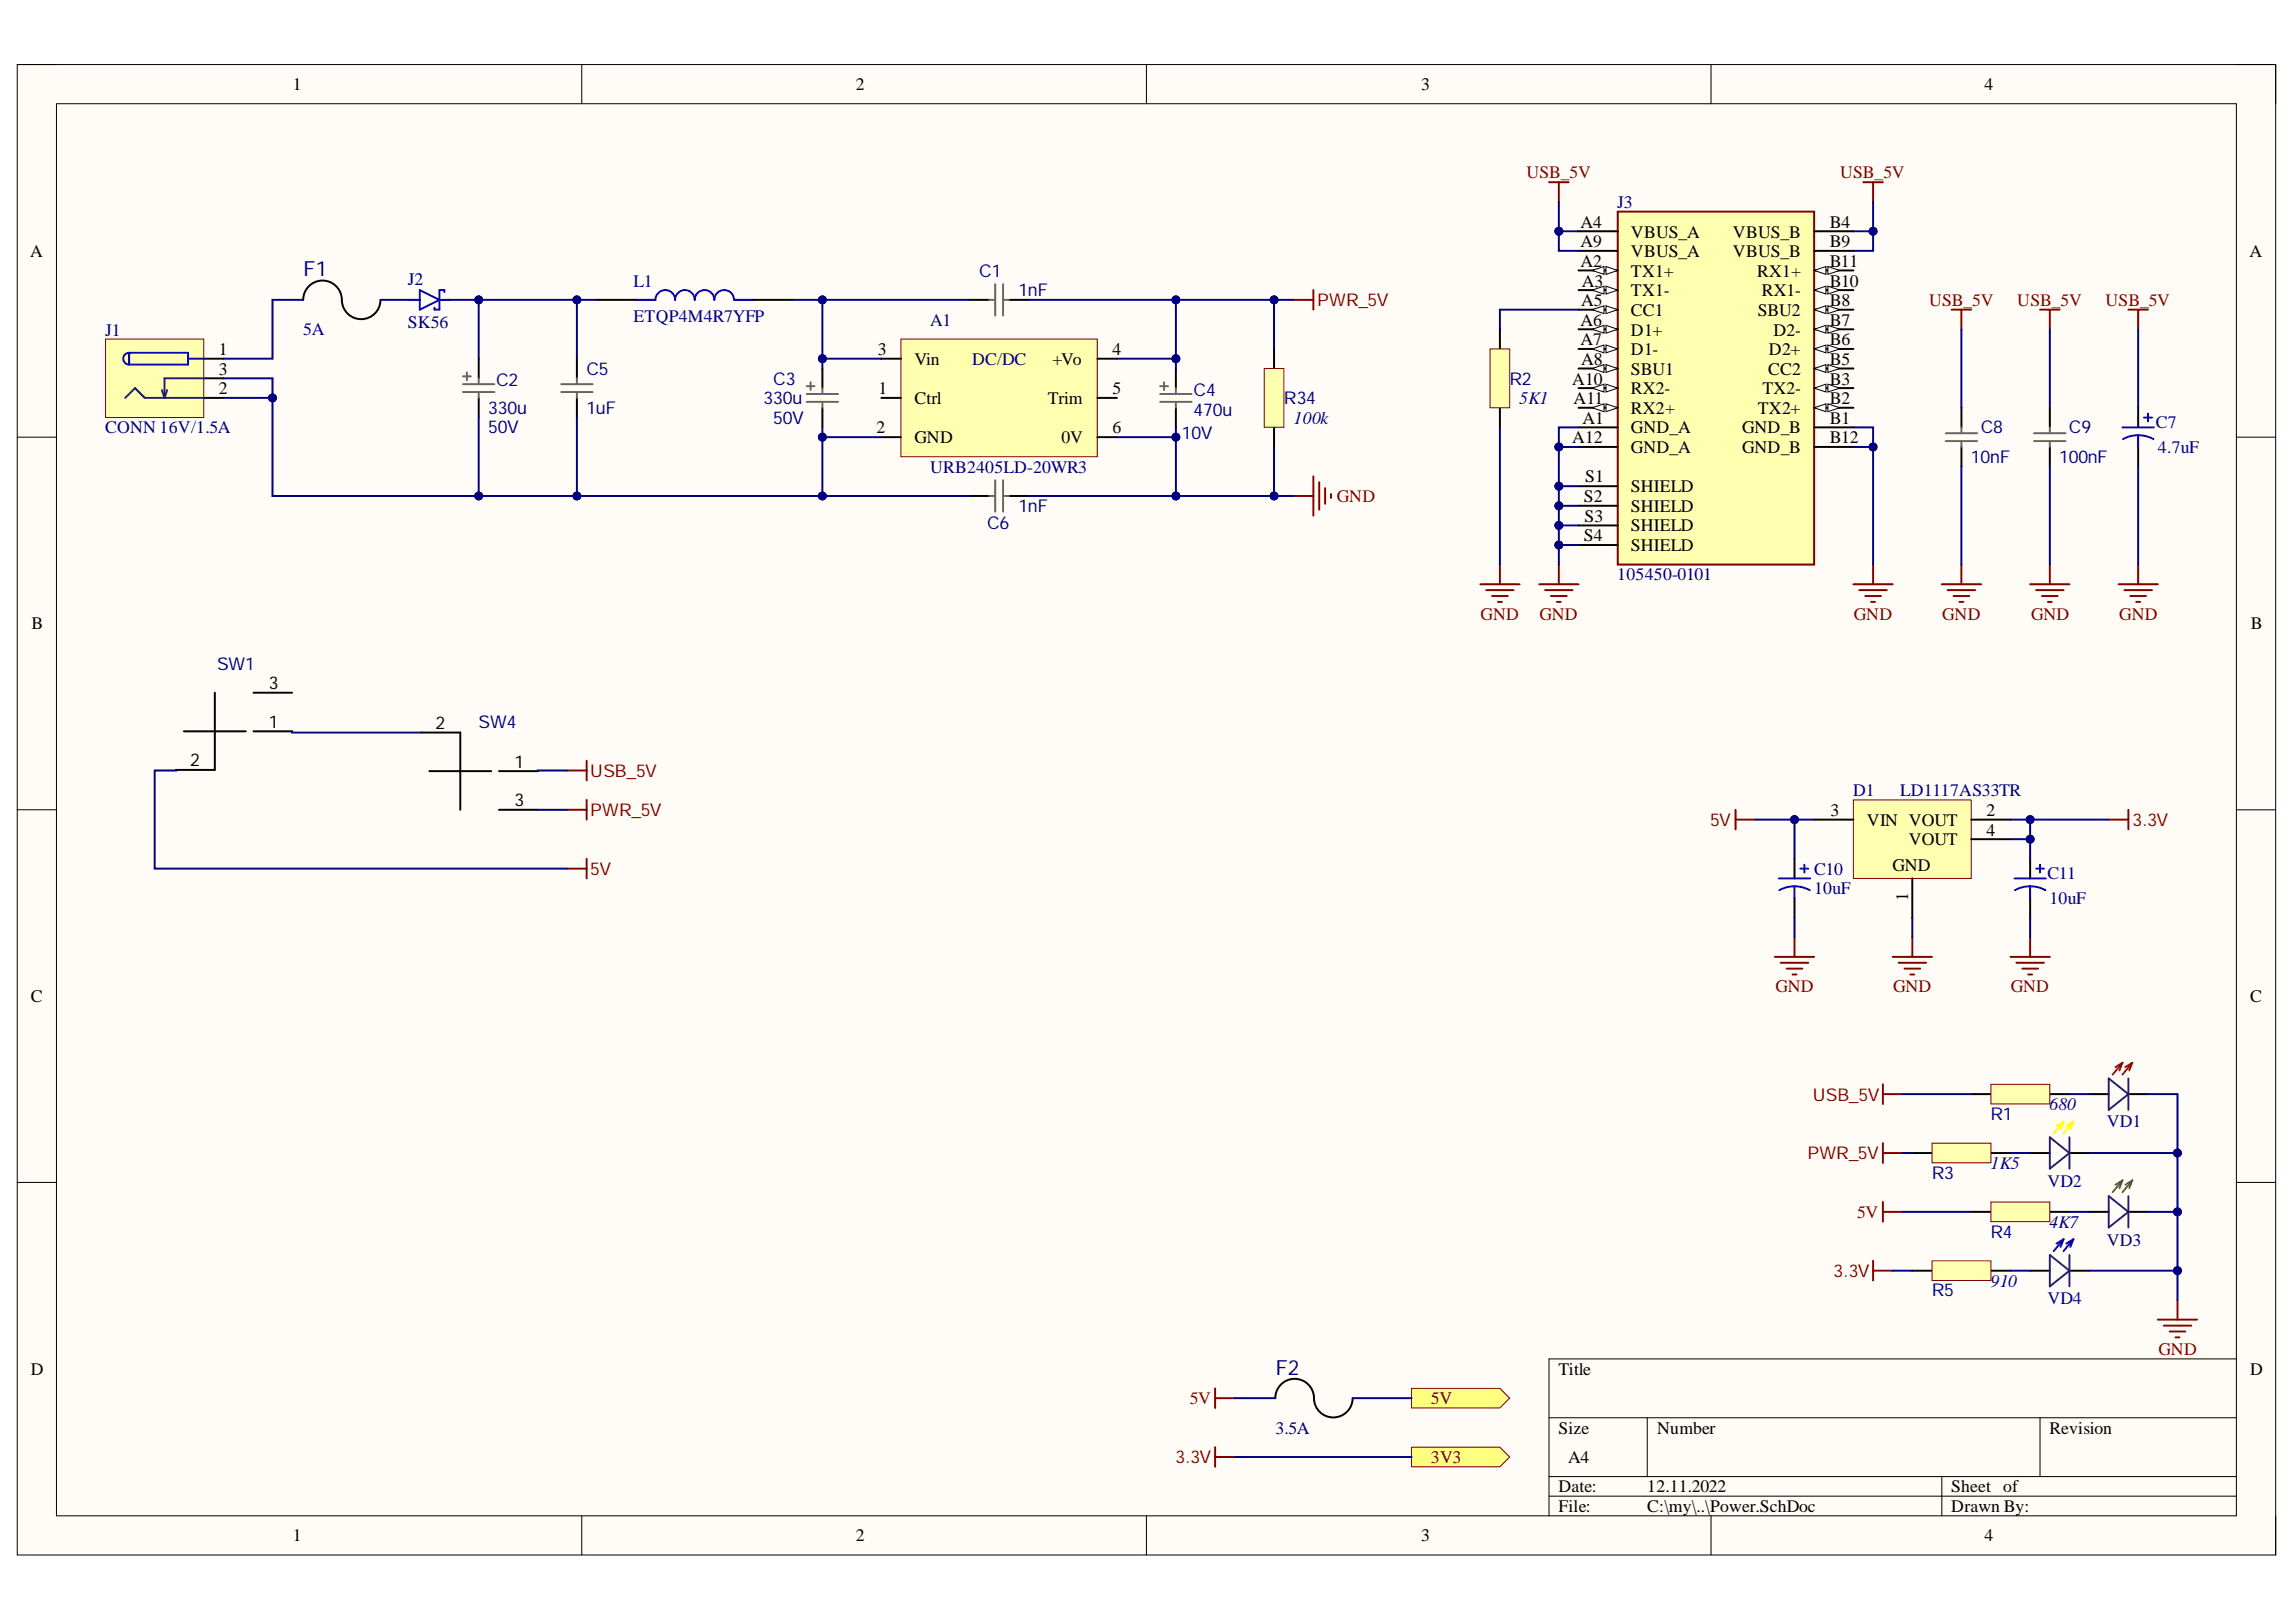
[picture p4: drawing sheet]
<svg xmlns="http://www.w3.org/2000/svg" width="297mm" height="210mm" viewBox="0 0 297 210" stroke-linecap="round" stroke-linejoin="round" font-family="sans-serif">
<defs><g id="words">
<g font-size="2.7" fill="#000080">
<text x="39.2" y="35.7">F1</text>
<text x="165" y="177.9">F2</text>
</g>
<g font-size="2.3">
<text x="37.9" y="11.7">1</text>
<text x="110.7" y="11.7">2</text>
<text x="183.9" y="11.7">3</text>
<text x="256.8" y="11.7">4</text>
<text x="204.5" y="29.5">A4</text>
<text x="236.7" y="29.5">B4</text>
<text x="3.9" y="33.3">A</text>
<text x="204.5" y="32">A9</text>
<text x="204.5" y="34.6">A2</text>
<text x="211" y="30.8">VBUS_A</text>
<text x="211" y="33.3">VBUS_A</text>
<text x="211" y="35.8">TX1+</text>
<text x="224.2" y="30.8">VBUS_B</text>
<text x="224.2" y="33.3">VBUS_B</text>
<text x="227.3" y="35.8">RX1+</text>
<text x="236.7" y="32">B9</text>
<text x="236.7" y="34.6">B11</text>
<text x="291" y="33.3">A</text>
<text x="204.6" y="39.6">A5</text>
<text x="204.7" y="37.1">A3</text>
<text x="211" y="38.4">TX1-</text>
<text x="211" y="40.9">CC1</text>
<text x="227.4" y="40.9">SBU2</text>
<text x="227.9" y="38.4">RX1-</text>
<text x="236.7" y="37.1">B10</text>
<text x="236.7" y="39.6">B8</text>
<text x="28.3" y="46">1</text>
<text x="113.6" y="46">3</text>
<text x="118.3" y="47.2">Vin</text>
<text x="136.2" y="47.2">+Vo</text>
<text x="143.9" y="46">4</text>
<text x="204.5" y="42.2">A6</text>
<text x="204.5" y="44.7">A7</text>
<text x="204.6" y="47.2">A8</text>
<text x="211" y="43.4">D1+</text>
<text x="211" y="46">D1-</text>
<text x="228.8" y="46">D2+</text>
<text x="229.4" y="43.4">D2-</text>
<text x="236.7" y="42.2">B7</text>
<text x="236.7" y="44.7">B6</text>
<text x="236.7" y="47.2">B5</text>
<text x="28.3" y="51">2</text>
<text x="28.3" y="48.5">3</text>
<text x="113.7" y="51">1</text>
<text x="118.3" y="52.3">Ctrl</text>
<text x="135.6" y="52.3">Trim</text>
<text x="143.9" y="51">5</text>
<text x="203.4" y="49.8">A10</text>
<text x="203.6" y="52.3">A11</text>
<text x="211" y="48.5">SBU1</text>
<text x="211" y="51">RX2-</text>
<text x="211" y="53.6">RX2+</text>
<text x="227.4" y="53.6">TX2+</text>
<text x="228" y="51">TX2-</text>
<text x="228.8" y="48.5">CC2</text>
<text x="236.7" y="49.8">B3</text>
<text x="236.7" y="52.3">B2</text>
<text x="113.4" y="56.1">2</text>
<text x="118.3" y="57.4">GND</text>
<text x="137.3" y="57.4">0V</text>
<text x="143.9" y="56.1">6</text>
<text x="203.4" y="57.4">A12</text>
<text x="204.7" y="54.8">A1</text>
<text x="211" y="56.1">GND_A</text>
<text x="211" y="58.6">GND_A</text>
<text x="225.4" y="56.1">GND_B</text>
<text x="225.4" y="58.6">GND_B</text>
<text x="236.7" y="54.8">B1</text>
<text x="236.7" y="57.4">B12</text>
<text x="204.9" y="65">S2</text>
<text x="205.1" y="62.4">S1</text>
<text x="211" y="63.7">SHIELD</text>
<text x="204.9" y="70">S4</text>
<text x="205" y="67.5">S3</text>
<text x="211" y="66.2">SHIELD</text>
<text x="211" y="68.8">SHIELD</text>
<text x="211" y="71.3">SHIELD</text>
<text x="4.1" y="81.4">B</text>
<text x="291.2" y="81.4">B</text>
<text x="34.8" y="89.2">3</text>
<text x="34.8" y="94.2">1</text>
<text x="56.3" y="94.4">2</text>
<text x="24.6" y="99.2">2</text>
<text x="66.6" y="99.4">1</text>
<text x="66.6" y="104.3">3</text>
<text x="236.8" y="105.6">3</text>
<text x="241.5" y="106.9">VIN VOUT</text>
<text x="257" y="105.6">2</text>
<text x="244.8" y="112.7">GND</text>
<text x="246.9" y="109.4">VOUT</text>
<text x="257" y="108.1">4</text>
<text x="246.9" y="116.6" transform="rotate(-90 246.9 116.6)">1</text>
<text x="4" y="129.7">C</text>
<text x="291.1" y="129.7">C</text>
<text x="4" y="177.9">D</text>
<text x="201.6" y="177.9">Title</text>
<text x="291.1" y="177.9">D</text>
<text x="201.6" y="185.5">Size</text>
<text x="214.4" y="185.5">Number</text>
<text x="265.1" y="185.5">Revision</text>
<text x="202.9" y="189.3">A4</text>
<text x="201.6" y="193.1">Date:</text>
<text x="201.6" y="195.7">File:</text>
<text x="213.1" y="193.1">12.11.2022</text>
<text x="213.1" y="195.7">C:\my\..\Power.SchDoc</text>
<text x="252.4" y="193.1">Sheet of</text>
<text x="252.4" y="195.7">Drawn By:</text>
<text x="37.9" y="199.5">1</text>
<text x="110.7" y="199.5">2</text>
<text x="183.9" y="199.5">3</text>
<text x="256.8" y="199.5">4</text>
</g>
<g font-size="2.3" fill="#800000">
<text x="197.5" y="23.1">USB_5V</text>
<text x="238.1" y="23.1">USB_5V</text>
<text x="170.4" y="39.6">PWR_5V</text>
<text x="249.6" y="39.6">USB_5V</text>
<text x="261" y="39.6">USB_5V</text>
<text x="272.4" y="39.6">USB_5V</text>
<text x="172.9" y="65">GND</text>
<text x="191.6" y="80.2">GND</text>
<text x="199.2" y="80.2">GND</text>
<text x="239.8" y="80.2">GND</text>
<text x="251.3" y="80.2">GND</text>
<text x="262.8" y="80.2">GND</text>
<text x="274.2" y="80.2">GND</text>
<text x="76.4" y="100.5">USB_5V</text>
<text x="76.4" y="105.6">PWR_5V</text>
<text x="221.2" y="106.9">5V</text>
<text x="275.9" y="106.9">3.3V</text>
<text x="76.4" y="113.2">5V</text>
<text x="229.7" y="128.4">GND</text>
<text x="244.9" y="128.4">GND</text>
<text x="260.1" y="128.4">GND</text>
<text x="234.5" y="142.4">USB_5V</text>
<text x="233.8" y="150">PWR_5V</text>
<text x="240.3" y="157.6">5V</text>
<text x="237.2" y="165.2">3.3V</text>
<text x="279.3" y="175.4">GND</text>
<text x="153.9" y="181.7">5V</text>
<text x="185.1" y="181.7">5V</text>
<text x="152.1" y="189.3">3.3V</text>
<text x="185.1" y="189.3">3V3</text>
</g>
<g font-size="2.3" fill="#000080">
<text x="209.2" y="26.9">J3</text>
<text x="126.7" y="35.8">C1</text>
<text x="52.8" y="36.8">J2</text>
<text x="81.9" y="37.1">L1</text>
<text x="81.9" y="41.7">ETQP4M4R7YFP</text>
<text x="131.8" y="38.4">1nF</text>
<text x="13.6" y="43.4">J1</text>
<text x="39.2" y="43.3">5A</text>
<text x="52.8" y="42.4">SK56</text>
<text x="120.3" y="42.2">A1</text>
<text x="125.8" y="47.2">DC/DC</text>
<text x="63.2" y="53.6">330u</text>
<text x="64.2" y="50">C2</text>
<text x="75.9" y="53.6">1uF</text>
<text x="75.9" y="48.5">C5</text>
<text x="98.8" y="52.3">330u</text>
<text x="100" y="49.8">C3</text>
<text x="154.4" y="53.8">470u</text>
<text x="154.4" y="51.3">C4</text>
<text x="166.1" y="52.3">R34</text>
<text x="195.3" y="49.8">R2</text>
<text x="196.5" y="52.3">5K1</text>
<text x="13.6" y="56.1">CONN 16V/1.5A</text>
<text x="63.2" y="56.1">50V</text>
<text x="100" y="54.8">50V</text>
<text x="152.9" y="56.9">10V</text>
<text x="167.4" y="54.8">100k</text>
<text x="255" y="59.9">10nF</text>
<text x="256.2" y="56.1">C8</text>
<text x="266.4" y="59.9">100nF</text>
<text x="267.7" y="56.1">C9</text>
<text x="278.9" y="55.3">C7</text>
<text x="279.2" y="58.6">4.7uF</text>
<text x="120.3" y="61.2">URB2405LD-20WR3</text>
<text x="127.7" y="68.5">C6</text>
<text x="131.8" y="66.2">1nF</text>
<text x="209.2" y="75.1">105450-0101</text>
<text x="28.1" y="86.8">SW1</text>
<text x="61.9" y="94.2">SW4</text>
<text x="239.8" y="103.1">D1</text>
<text x="245.8" y="103.1">LD1117AS33TR</text>
<text x="234.7" y="113.2">C10</text>
<text x="264.9" y="113.7">C11</text>
<text x="234.7" y="115.7">10uF</text>
<text x="265.1" y="117">10uF</text>
<text x="265.1" y="143.6">680</text>
<text x="257.5" y="145">R1</text>
<text x="272.6" y="145.9">VD1</text>
<text x="249.9" y="152.6">R3</text>
<text x="257.5" y="151.3">1K5</text>
<text x="264.9" y="153.6">VD2</text>
<text x="257.5" y="160.2">R4</text>
<text x="265.1" y="158.9">4K7</text>
<text x="272.6" y="161.2">VD3</text>
<text x="249.9" y="167.8">R5</text>
<text x="257.5" y="166.5">910</text>
<text x="264.9" y="168.8">VD4</text>
<text x="165" y="185.5">3.5A</text>
</g>
</g></defs>
<path d="M2.2 8.4h292.2v192.8h-292.2z" fill-rule="evenodd" fill="#fffcf8"/>
<path d="M2.2 8.4h292.2v192.8h-292.2z" fill="none" stroke="#000" stroke-width=".13"/>
<path d="M7.3 13.4h282v182.8h-282z" fill-rule="evenodd" fill="#fffcf8"/>
<g fill="none" stroke="#000" stroke-width=".13">
<path d="M2.2 8.3h5.1M7.3 13.4h282v182.8h-282zM75.3 8.3v5.1M148.3 8.3v5.1M221.4 8.4v5M289.3 8.4h5.1v5M2.2 56.6h5.1M289.3 56.6h5.1M2.2 104.8h5.1M289.3 104.8h5.1M2.2 153h5.1M289.3 153h5.1"/>
<path d="M289.3 175.9h-88.9v20.3M75.3 196.2v5M148.3 196.2v5M200.4 183.5h88.9M200.4 191.1h88.9M200.4 193.6h88.9M213.1 183.5v7.6M221.4 196.2v5M251.2 191.1v5.1M263.9 183.5v7.6M294.4 196.2v5"/>
</g>
<path d="M209.3 27.4h25.4v45.7h-25.4z" fill-rule="evenodd" fill="#ffffb0"/>
<path d="M209.3 27.4h25.4v45.7h-25.4z" fill="none" stroke="#800000" stroke-width=".25"/>
<path d="M204.2 29.9h5.1M204.2 32.5h5.1M204.2 35h5.1" fill="none" stroke="#000" stroke-width=".25"/>
<path d="M207.8 34.5l1.5 .5-1.5 .5z" fill="#f8fcff"/>
<path d="M207.8 34.5l1.5 .5-1.5 .5z" fill="none" stroke="#000" stroke-width=".13"/>
<path d="M206 35l1.5-.5v1z" fill="#f8fcff"/>
<path d="M206 35l1.5-.5v1z" fill="none" stroke="#000" stroke-width=".13"/>
<path d="M204.2 37.5h5.1" fill="none" stroke="#000" stroke-width=".25"/>
<path d="M207.8 37l1.5 .5-1.5 .5z" fill="#f8fcff"/>
<path d="M207.8 37l1.5 .5-1.5 .5z" fill="none" stroke="#000" stroke-width=".13"/>
<path d="M206 37.5l1.5-.5v1z" fill="#f8fcff"/>
<path d="M206 37.5l1.5-.5v1z" fill="none" stroke="#000" stroke-width=".13"/>
<path d="M204.2 40.1h5.1" fill="none" stroke="#000" stroke-width=".25"/>
<path d="M207.8 39.6l1.5 .5-1.5 .5z" fill="#f8fcff"/>
<path d="M207.8 39.6l1.5 .5-1.5 .5z" fill="none" stroke="#000" stroke-width=".13"/>
<path d="M206 40.1l1.5-.5v1z" fill="#f8fcff"/>
<path d="M206 40.1l1.5-.5v1z" fill="none" stroke="#000" stroke-width=".13"/>
<path d="M204.2 42.6h5.1" fill="none" stroke="#000" stroke-width=".25"/>
<path d="M207.8 42.1l1.5 .5-1.5 .5z" fill="#f8fcff"/>
<path d="M207.8 42.1l1.5 .5-1.5 .5z" fill="none" stroke="#000" stroke-width=".13"/>
<path d="M206 42.6l1.5-.5v1z" fill="#f8fcff"/>
<path d="M206 42.6l1.5-.5v1z" fill="none" stroke="#000" stroke-width=".13"/>
<path d="M204.2 45.2h5.1" fill="none" stroke="#000" stroke-width=".25"/>
<path d="M207.8 44.6l1.5 .6-1.5 .5z" fill="#f8fcff"/>
<path d="M207.8 44.6l1.5 .6-1.5 .5z" fill="none" stroke="#000" stroke-width=".13"/>
<path d="M206 45.2l1.5-.6v1.1z" fill="#f8fcff"/>
<path d="M206 45.2l1.5-.6v1.1z" fill="none" stroke="#000" stroke-width=".13"/>
<path d="M204.2 47.7h5.1" fill="none" stroke="#000" stroke-width=".25"/>
<path d="M207.8 47.2l1.5 .5-1.5 .5z" fill="#f8fcff"/>
<path d="M207.8 47.2l1.5 .5-1.5 .5z" fill="none" stroke="#000" stroke-width=".13"/>
<path d="M206 47.7l1.5-.5v1z" fill="#f8fcff"/>
<path d="M206 47.7l1.5-.5v1z" fill="none" stroke="#000" stroke-width=".13"/>
<path d="M204.2 50.2h5.1" fill="none" stroke="#000" stroke-width=".25"/>
<path d="M207.8 49.7l1.5 .5-1.5 .5z" fill="#f8fcff"/>
<path d="M207.8 49.7l1.5 .5-1.5 .5z" fill="none" stroke="#000" stroke-width=".13"/>
<path d="M206 50.2l1.5-.5v1z" fill="#f8fcff"/>
<path d="M206 50.2l1.5-.5v1z" fill="none" stroke="#000" stroke-width=".13"/>
<path d="M204.2 52.8h5.1" fill="none" stroke="#000" stroke-width=".25"/>
<path d="M207.8 52.3l1.5 .5-1.5 .5z" fill="#f8fcff"/>
<path d="M207.8 52.3l1.5 .5-1.5 .5z" fill="none" stroke="#000" stroke-width=".13"/>
<path d="M206 52.8l1.5-.5v1z" fill="#f8fcff"/>
<path d="M206 52.8l1.5-.5v1z" fill="none" stroke="#000" stroke-width=".13"/>
<path d="M234.7 29.9h5.1M234.7 32.5h5.1M234.7 35h5.1M204.2 55.3h5.1M204.2 57.8h5.1M204.2 62.9h5.1M204.2 65.5h5.1M204.2 68h5.1M204.2 70.5h5.1" fill="none" stroke="#000" stroke-width=".25"/>
<path d="M234.7 35l1.5-.5v1z" fill="#f8fcff"/>
<path d="M234.7 35l1.5-.5v1z" fill="none" stroke="#000" stroke-width=".13"/>
<path d="M236.5 34.5l1.5 .5-1.5 .5z" fill="#f8fcff"/>
<path d="M236.5 34.5l1.5 .5-1.5 .5z" fill="none" stroke="#000" stroke-width=".13"/>
<path d="M234.7 37.5h5.1" fill="none" stroke="#000" stroke-width=".25"/>
<path d="M234.7 37.5l1.5-.5v1z" fill="#f8fcff"/>
<path d="M234.7 37.5l1.5-.5v1z" fill="none" stroke="#000" stroke-width=".13"/>
<path d="M236.5 37l1.5 .5-1.5 .5z" fill="#f8fcff"/>
<path d="M236.5 37l1.5 .5-1.5 .5z" fill="none" stroke="#000" stroke-width=".13"/>
<path d="M234.7 40.1h5.1" fill="none" stroke="#000" stroke-width=".25"/>
<path d="M234.7 40.1l1.5-.5v1z" fill="#f8fcff"/>
<path d="M234.7 40.1l1.5-.5v1z" fill="none" stroke="#000" stroke-width=".13"/>
<path d="M236.5 39.6l1.5 .5-1.5 .5z" fill="#f8fcff"/>
<path d="M236.5 39.6l1.5 .5-1.5 .5z" fill="none" stroke="#000" stroke-width=".13"/>
<path d="M234.7 42.6h5.1" fill="none" stroke="#000" stroke-width=".25"/>
<path d="M234.7 42.6l1.5-.5v1z" fill="#f8fcff"/>
<path d="M234.7 42.6l1.5-.5v1z" fill="none" stroke="#000" stroke-width=".13"/>
<path d="M236.5 42.1l1.5 .5-1.5 .5z" fill="#f8fcff"/>
<path d="M236.5 42.1l1.5 .5-1.5 .5z" fill="none" stroke="#000" stroke-width=".13"/>
<path d="M234.7 45.2h5.1" fill="none" stroke="#000" stroke-width=".25"/>
<path d="M234.7 45.2l1.5-.6v1.1z" fill="#f8fcff"/>
<path d="M234.7 45.2l1.5-.6v1.1z" fill="none" stroke="#000" stroke-width=".13"/>
<path d="M236.5 44.6l1.5 .6-1.5 .5z" fill="#f8fcff"/>
<path d="M236.5 44.6l1.5 .6-1.5 .5z" fill="none" stroke="#000" stroke-width=".13"/>
<path d="M234.7 47.7h5.1" fill="none" stroke="#000" stroke-width=".25"/>
<path d="M234.7 47.7l1.5-.5v1z" fill="#f8fcff"/>
<path d="M234.7 47.7l1.5-.5v1z" fill="none" stroke="#000" stroke-width=".13"/>
<path d="M236.5 47.2l1.5 .5-1.5 .5z" fill="#f8fcff"/>
<path d="M236.5 47.2l1.5 .5-1.5 .5z" fill="none" stroke="#000" stroke-width=".13"/>
<path d="M234.7 50.2h5.1" fill="none" stroke="#000" stroke-width=".25"/>
<path d="M234.7 50.2l1.5-.5v1z" fill="#f8fcff"/>
<path d="M234.7 50.2l1.5-.5v1z" fill="none" stroke="#000" stroke-width=".13"/>
<path d="M236.5 49.7l1.5 .5-1.5 .5z" fill="#f8fcff"/>
<path d="M236.5 49.7l1.5 .5-1.5 .5z" fill="none" stroke="#000" stroke-width=".13"/>
<path d="M234.7 52.8h5.1" fill="none" stroke="#000" stroke-width=".25"/>
<path d="M234.7 52.8l1.5-.5v1z" fill="#f8fcff"/>
<path d="M234.7 52.8l1.5-.5v1z" fill="none" stroke="#000" stroke-width=".13"/>
<path d="M236.5 52.3l1.5 .5-1.5 .5z" fill="#f8fcff"/>
<path d="M236.5 52.3l1.5 .5-1.5 .5z" fill="none" stroke="#000" stroke-width=".13"/>
<path d="M234.7 55.3h5.1M234.7 57.8h5.1M276.6 52.8v2.5M276.6 57.8v2.6" fill="none" stroke="#000" stroke-width=".25"/>
<g fill="none" stroke="#800000" stroke-width=".25">
<path d="M200.4 23.6h2.5M201.7 23.6v2.5M241.1 23.6h2.5M242.3 23.6v2.5M252.5 40.1h2.5M253.8 40.1v2.5M275.4 40.1h2.5M276.6 40.1v2.5M191.5 75.6h5.1M192.3 76.4h3.5M193 77.1h2.1M193.8 77.9h.5"/>
<path d="M194 73.1v2.5M199.1 75.6h5.1M199.9 76.4h3.5M200.7 77.1h2M201.4 77.9h.5M201.7 73.1v2.5M239.8 75.6h5.1M240.5 76.4h3.6M241.3 77.1h2M242.1 77.9h.5M242.3 73.1v2.5M251.2 75.6h5.1"/>
<path d="M252 76.4h3.5M252.7 77.1h2.1M253.5 77.9h.5M253.8 73.1v2.5M274.1 75.6h5.1M274.8 76.4h3.6M275.6 77.1h2M276.4 77.9h.5M276.6 73.1v2.5"/>
</g>
<path d="M274.6 55.3h4.1M276.6 56.3l.8 .1 1.2 .4M276.6 56.3l-.8 .1-1.1 .4M276.6 56.3v1.5M277.4 54h1M277.9 53.5v1" fill="none" stroke="#00f" stroke-width=".25"/>
<path d="M182.6 179.7h11.4l1.3 1.2-1.3 1.3h-11.4z" fill-rule="evenodd" fill="#ffff80"/>
<path d="M182.6 179.7h11.4l1.3 1.2-1.3 1.3h-11.4z" fill="none" stroke="#800000" stroke-width=".13"/>
<path d="M224.5 106.1h2.6M224.5 104.8v2.5M272.8 106.1h2.6M275.4 104.8v2.5M157.2 179.7v2.5M157.2 180.9h2.6" fill="none" stroke="#800000" stroke-width=".25"/>
<path d="M239.8 103.5h15.2v10.2h-15.2z" fill-rule="evenodd" fill="#ffffb0"/>
<path d="M239.8 103.5h15.2v10.2h-15.2z" fill="none" stroke="#800000" stroke-width=".13"/>
<path d="M234.7 106.1h5.1M247.4 113.7v5M255 106.1h5.1M255 108.6h5.1" fill="none" stroke="#000" stroke-width=".25"/>
<path d="M157.2 187.3v2.5M157.2 188.6h2.6" fill="none" stroke="#800000" stroke-width=".25"/>
<path d="M182.6 187.3h11.4l1.3 1.3-1.3 1.2h-11.4z" fill-rule="evenodd" fill="#ffff80"/>
<path d="M182.6 187.3h11.4l1.3 1.3-1.3 1.2h-11.4z" fill="none" stroke="#800000" stroke-width=".13"/>
<path d="M73.4 99.7h2.5M75.9 98.4v2.6M73.4 104.8h2.5M75.9 103.5v2.6" fill="none" stroke="#800000" stroke-width=".25"/>
<path d="M82.3 38.8h2.5a1.27 1.27 0 0 1 1.3-1.3 1.27 1.27 0 0 1 1.2 1.3 1.27 1.27 0 0 1 1.3-1.3 1.27 1.27 0 0 1 1.3 1.3 1.27 1.27 0 0 1 1.2-1.3 1.27 1.27 0 0 1 1.3 1.3 1.27 1.27 0 0 1 1.3-1.3 1.27 1.27 0 0 1 1.3 1.3h2.5" fill="none" stroke="#00f" stroke-width=".25"/>
<path d="M77.2 38.8h5.1M97.5 38.8h5.1" fill="none" stroke="#000" stroke-width=".25"/>
<path d="M13.7 43.9h12.7v10.1h-12.7z" fill-rule="evenodd" fill="#ffffb0"/>
<path d="M13.7 43.9h12.7v10.1h-12.7z" fill="none" stroke="#800000" stroke-width=".13"/>
<path d="M26.4 46.4h2.5M26.4 51.5h2.5M26.4 49h2.5" fill="none" stroke="#000" stroke-width=".25"/>
<path d="M16.2 51.5l1.3-1.3 1.2 1.3h7.7M20.9 50.5l.4 1M21.6 50.5l-.3 1M26.4 49h-5.1v2.5" fill="none" stroke="#351c75" stroke-width=".25"/>
<path d="M16.7 45.7a.76 .76 0 0 0-.8 .7 .76 .76 0 0 0 .8 .8M16.7 45.7h7.6v1.5h-7.6M16.7 45.7v1.5M24.3 46.4h2.1" fill="none" stroke="#00f" stroke-width=".25"/>
<g fill="none" stroke="#800000" stroke-width=".25">
<path d="M167.4 38.8h2.5M169.9 37.5v2.6M167.4 64.2h2.5M169.9 61.6v5.1M170.7 62.4v3.6M171.4 63.2v2M172.2 63.9v.5M243.6 140.3v2.6M243.6 147.9v2.6M243.6 155.6v2.5M243.6 156.8h2.5M243.6 149.2h2.5"/>
<path d="M243.6 141.6h2.5M242.3 163.2v2.5M242.3 164.4h2.6"/>
</g>
<path d="M116.6 43.9h25.4v15.2h-25.4z" fill-rule="evenodd" fill="#ffffb0"/>
<path d="M116.6 43.9h25.4v15.2h-25.4z" fill="none" stroke="#800000" stroke-width=".13"/>
<g fill="none" stroke="#000" stroke-width=".25">
<path d="M44.2 38.8a2.5 2.5 0 0 0-2.5-2.5 2.5 2.5 0 0 0-2.5 2.5M49.2 38.8a2.5 2.5 0 0 1-2.5 2.5 2.5 2.5 0 0 1-2.5-2.5M114 46.4h2.6M114 51.5h2.6M114 56.6h2.6M142 46.4h2.5M142 51.5h2.5M142 56.6h2.5M23.8 94.6h8M27.8 89.6v10h-5M32.8 94.6h5M32.8 89.6h5"/>
<path d="M255 141.6h2.6M265.2 141.6h2.5M170 180.9a2.51 2.51 0 0 0-2.5-2.5 2.51 2.51 0 0 0-2.5 2.5M175 180.9a2.5 2.5 0 0 1-2.5 2.5 2.5 2.5 0 0 1-2.5-2.4"/>
</g>
<path d="M53 38.8h1.3M54.3 37.5l2.5 1.3-2.5 1.3zM56.8 38.8h1.3M57.5 37.8v-.3h-.7v2.6h-.6v-.3" fill="none" stroke="#00f" stroke-width=".25"/>
<path d="M257.6 140.3h7.6v2.6h-7.6z" fill-rule="evenodd" fill="#ffffb0"/>
<path d="M257.6 140.3h7.6v2.6h-7.6z" fill="none" stroke="#800000" stroke-width=".13"/>
<path d="M247.4 149.2h2.5M257.6 149.2h2.5" fill="none" stroke="#000" stroke-width=".25"/>
<path d="M249.9 147.9h7.7v2.6h-7.7z" fill-rule="evenodd" fill="#ffffb0"/>
<path d="M249.9 147.9h7.7v2.6h-7.7z" fill="none" stroke="#800000" stroke-width=".13"/>
<path d="M255 156.8h2.6M265.2 156.8h2.5" fill="none" stroke="#000" stroke-width=".25"/>
<path d="M257.6 155.6h7.6v2.5h-7.6z" fill-rule="evenodd" fill="#ffffb0"/>
<path d="M257.6 155.6h7.6v2.5h-7.6z" fill="none" stroke="#800000" stroke-width=".13"/>
<path d="M247.4 164.4h2.5M257.6 164.4h2.5" fill="none" stroke="#000" stroke-width=".25"/>
<path d="M249.9 163.2h7.7v2.5h-7.7z" fill-rule="evenodd" fill="#ffffb0"/>
<path d="M249.9 163.2h7.7v2.5h-7.7z" fill="none" stroke="#800000" stroke-width=".13"/>
<path d="M194 42.6v2.6M194 52.8v2.5" fill="none" stroke="#000" stroke-width=".25"/>
<path d="M192.8 45.2h2.5v7.6h-2.5z" fill-rule="evenodd" fill="#ffffb0"/>
<path d="M192.8 45.2h2.5v7.6h-2.5z" fill="none" stroke="#800000" stroke-width=".13"/>
<g fill="none" stroke="#666" stroke-width=".25">
<path d="M128 38.8h.8M128.8 36.8v4M129.8 36.8v4M129.8 38.8h.7M59.9 50.7h4.1M59.9 49.7h4.1M59.9 48.7h1M60.4 48.2v1M61.9 49v.7M61.9 50.7v.8M72.6 50.7h4.1M72.6 49.7h4.1"/>
<path d="M74.6 49v.7M74.6 50.7v.8M104.4 52h4M104.4 51h4M104.4 50h1M104.9 49.5v1M106.4 50.2v.8M106.4 52v.8M150.1 52h4.1M150.1 51h4.1M150.1 50h1M150.6 49.5v1"/>
<path d="M152.1 50.2v.8M152.1 52v.8M251.7 57.1h4.1M251.7 56.1h4.1M253.8 55.3v.8M253.8 57.1v.7M263.2 57.1h4M263.2 56.1h4M265.2 55.3v.8M265.2 57.1v.7M128 64.2h.8M128.8 62.2v4"/>
<path d="M129.8 62.2v4M129.8 64.2h.7"/>
</g>
<g fill="none" stroke="#000" stroke-width=".25">
<path d="M125.4 38.8h2.6M130.5 38.8h2.6M61.9 46.4v2.6M61.9 51.5v2.5M74.6 46.4v2.6M74.6 51.5v2.5M106.4 47.7v2.5M106.4 52.8v2.5M152.1 47.7v2.5M152.1 52.8v2.5M164.8 45.2v2.5M164.8 55.3v2.5"/>
<path d="M253.8 52.8v2.5M253.8 57.8v2.6M265.2 52.8v2.5M265.2 57.8v2.6M125.4 64.2h2.6M130.5 64.2h2.6M232.2 111.1v2.6M232.2 116.2v2.5M262.6 111.1v2.6M262.6 116.2v2.5M262.6 149.2h2.6M267.7 149.2h2.6"/>
<path d="M270.3 141.6h2.5M270.3 156.8h2.5M275.4 141.6h2.5M275.4 156.8h2.5M262.6 164.4h2.6M267.7 164.4h2.6"/>
</g>
<g fill="none" stroke="#800000" stroke-width=".25">
<path d="M263.9 40.1h2.6M265.2 40.1v2.5M262.6 75.6h5.1M263.4 76.4h3.6M264.2 77.1h2M264.9 77.9h.5M265.2 73.1v2.5M229.6 123.8h5.1M230.4 124.6h3.5M231.1 125.3h2.1M231.9 126.1h.5M232.2 121.3v2.5"/>
<path d="M244.9 123.8h5M245.6 124.6h3.6M246.4 125.3h2M247.1 126.1h.6M247.4 121.3v2.5M260.1 123.8h5.1M260.9 124.6h3.5M261.6 125.3h2.1M262.4 126.1h.5M262.6 121.3v2.5M279.2 170.8h5M279.9 171.5h3.6"/>
<path d="M280.7 172.3h2M281.4 173.1h.6M281.7 168.2v2.6"/>
</g>
<path d="M272.8 139.6l2.6 2-2.6 2zM275.4 139.6v4M265.2 147.2l2.5 2-2.5 2zM267.7 147.2v4M272.8 154.8l2.6 2-2.6 2.1zM275.4 154.8v4.1M265.2 162.4l2.5 2-2.5 2.1zM267.7 162.4v4.1" fill="none" stroke="#351c75" stroke-width=".25"/>
<path d="M274.6 137.5l-1.3 1.6M274.6 137.5l-.9 .6M274.6 137.5l-.4 1M275.9 137.5l-1.3 1.6M275.9 137.5l-1 .6M275.9 137.5l-.4 1" fill="none" stroke="#f00" stroke-width=".25"/>
<path d="M267 145.1l-1.3 1.6M267 145.1l-.9 .6M267 145.1l-.4 1M268.2 145.1l-1.2 1.6M268.2 145.1l-.9 .6M268.2 145.1l-.4 1" fill="none" stroke="#ff0" stroke-width=".25"/>
<path d="M274.6 152.8l-1.3 1.5M274.6 152.8l-.9 .5M274.6 152.8l-.4 1M275.9 152.8l-1.3 1.5M275.9 152.8l-1 .5M275.9 152.8l-.4 1" fill="none" stroke="#0f0" stroke-width=".25"/>
<g fill="none" stroke="#00f" stroke-width=".25">
<path d="M230.1 113.7h4.1M232.2 114.7l1.2 .2 .7 .3M232.2 114.7l-1.3 .2-.7 .3M232.2 114.7v1.5M232.9 112.4h1M233.4 111.9v1M260.6 113.7h4.1M262.6 114.7l1.3 .2 .7 .3M262.6 114.7l-1.2 .2-.7 .3M262.6 114.7v1.5M263.4 112.4h1M263.9 111.9v1"/>
<path d="M267 160.4l-1.3 1.5M267 160.4l-.9 .5M267 160.4l-.4 1M268.2 160.4l-1.2 1.5M268.2 160.4l-.9 .5M268.2 160.4l-.4 1"/>
</g>
<path d="M163.6 47.7h2.5v7.6h-2.5z" fill-rule="evenodd" fill="#ffffb0"/>
<path d="M163.6 47.7h2.5v7.6h-2.5z" fill="none" stroke="#800000" stroke-width=".13"/>
<path d="M54.5 94.8h5v10M55.5 99.8h8M64.6 99.8h5M64.6 104.8h5" fill="none" stroke="#000" stroke-width=".25"/>
<path d="M73.4 112.4h2.5M75.9 111.1v2.6" fill="none" stroke="#800000" stroke-width=".25"/>
<path d="M201.7 57.8h2.5" fill="none" stroke="#000080" stroke-width=".25"/>
<circle cx="201.7" cy="57.8" r=".51" fill="#000080"/>
<circle cx="201.7" cy="57.8" r=".51" fill="none" stroke="#000080" stroke-width=".13"/>
<path d="M201.7 62.9h2.5" fill="none" stroke="#000080" stroke-width=".25"/>
<circle cx="201.7" cy="62.9" r=".51" fill="#000080"/>
<circle cx="201.7" cy="62.9" r=".51" fill="none" stroke="#000080" stroke-width=".13"/>
<path d="M201.7 65.5h2.5" fill="none" stroke="#000080" stroke-width=".25"/>
<circle cx="201.7" cy="65.5" r=".51" fill="#000080"/>
<circle cx="201.7" cy="65.5" r=".51" fill="none" stroke="#000080" stroke-width=".13"/>
<path d="M201.7 68h2.5" fill="none" stroke="#000080" stroke-width=".25"/>
<circle cx="201.7" cy="68" r=".51" fill="#000080"/>
<circle cx="201.7" cy="68" r=".51" fill="none" stroke="#000080" stroke-width=".13"/>
<path d="M201.7 70.5h2.5" fill="none" stroke="#000080" stroke-width=".25"/>
<circle cx="201.7" cy="70.5" r=".51" fill="#000080"/>
<circle cx="201.7" cy="70.5" r=".51" fill="none" stroke="#000080" stroke-width=".13"/>
<path d="M239.8 57.8h2.5" fill="none" stroke="#000080" stroke-width=".25"/>
<circle cx="242.3" cy="57.8" r=".51" fill="#000080"/>
<circle cx="242.3" cy="57.8" r=".51" fill="none" stroke="#000080" stroke-width=".13"/>
<path d="M204.2 29.9h-2.5v2.6h2.5M194 55.3v17.8M204.2 40.1h-10.2v2.5" fill="none" stroke="#000080" stroke-width=".25"/>
<circle cx="201.7" cy="29.9" r=".51" fill="#000080"/>
<circle cx="201.7" cy="29.9" r=".51" fill="none" stroke="#000080" stroke-width=".13"/>
<path d="M201.7 26.1v3.8" fill="none" stroke="#000080" stroke-width=".25"/>
<circle cx="201.7" cy="29.9" r=".51" fill="#000080"/>
<circle cx="201.7" cy="29.9" r=".51" fill="none" stroke="#000080" stroke-width=".13"/>
<path d="M239.8 29.9h2.5" fill="none" stroke="#000080" stroke-width=".25"/>
<circle cx="242.3" cy="29.9" r=".51" fill="#000080"/>
<circle cx="242.3" cy="29.9" r=".51" fill="none" stroke="#000080" stroke-width=".13"/>
<path d="M204.2 55.3h-2.5v17.8M253.8 42.6v10.2M253.8 60.4v12.7" fill="none" stroke="#000080" stroke-width=".25"/>
<circle cx="201.7" cy="70.5" r=".51" fill="#000080"/>
<circle cx="201.7" cy="70.5" r=".51" fill="none" stroke="#000080" stroke-width=".13"/>
<circle cx="201.7" cy="68" r=".51" fill="#000080"/>
<circle cx="201.7" cy="68" r=".51" fill="none" stroke="#000080" stroke-width=".13"/>
<circle cx="201.7" cy="65.5" r=".51" fill="#000080"/>
<circle cx="201.7" cy="65.5" r=".51" fill="none" stroke="#000080" stroke-width=".13"/>
<circle cx="201.7" cy="62.9" r=".51" fill="#000080"/>
<circle cx="201.7" cy="62.9" r=".51" fill="none" stroke="#000080" stroke-width=".13"/>
<circle cx="201.7" cy="57.8" r=".51" fill="#000080"/>
<circle cx="201.7" cy="57.8" r=".51" fill="none" stroke="#000080" stroke-width=".13"/>
<path d="M239.8 55.3h2.5v17.8" fill="none" stroke="#000080" stroke-width=".25"/>
<circle cx="242.3" cy="57.8" r=".51" fill="#000080"/>
<circle cx="242.3" cy="57.8" r=".51" fill="none" stroke="#000080" stroke-width=".13"/>
<path d="M242.3 26.1v6.4h-2.5" fill="none" stroke="#000080" stroke-width=".25"/>
<circle cx="242.3" cy="29.9" r=".51" fill="#000080"/>
<circle cx="242.3" cy="29.9" r=".51" fill="none" stroke="#000080" stroke-width=".13"/>
<path d="M74.6 54v10.2M159.8 188.6h22.8M159.8 180.9h5.2M175 180.9h7.6" fill="none" stroke="#000080" stroke-width=".25"/>
<circle cx="74.6" cy="64.2" r=".51" fill="#000080"/>
<circle cx="74.6" cy="64.2" r=".51" fill="none" stroke="#000080" stroke-width=".13"/>
<path d="M49.2 38.8h3.8M276.6 60.4v12.7M262.6 118.7v2.6M246.1 141.6h8.9M246.1 149.2h1.3M246.1 156.8h8.9M267.7 141.6h2.6M277.9 141.6h3.8v26.6M244.9 164.4h2.5" fill="none" stroke="#000080" stroke-width=".25"/>
<circle cx="281.7" cy="164.4" r=".51" fill="#000080"/>
<circle cx="281.7" cy="164.4" r=".51" fill="none" stroke="#000080" stroke-width=".13"/>
<circle cx="281.7" cy="156.8" r=".51" fill="#000080"/>
<circle cx="281.7" cy="156.8" r=".51" fill="none" stroke="#000080" stroke-width=".13"/>
<circle cx="281.7" cy="149.2" r=".51" fill="#000080"/>
<circle cx="281.7" cy="149.2" r=".51" fill="none" stroke="#000080" stroke-width=".13"/>
<path d="M260.1 149.2h2.5M270.3 149.2h11.4" fill="none" stroke="#000080" stroke-width=".25"/>
<circle cx="281.7" cy="149.2" r=".51" fill="#000080"/>
<circle cx="281.7" cy="149.2" r=".51" fill="none" stroke="#000080" stroke-width=".13"/>
<path d="M277.9 156.8h3.8" fill="none" stroke="#000080" stroke-width=".25"/>
<circle cx="281.7" cy="156.8" r=".51" fill="#000080"/>
<circle cx="281.7" cy="156.8" r=".51" fill="none" stroke="#000080" stroke-width=".13"/>
<path d="M267.7 156.8h2.6M260.1 164.4h2.5M270.3 164.4h11.4" fill="none" stroke="#000080" stroke-width=".25"/>
<circle cx="281.7" cy="164.4" r=".51" fill="#000080"/>
<circle cx="281.7" cy="164.4" r=".51" fill="none" stroke="#000080" stroke-width=".13"/>
<path d="M28.9 51.5h6.4" fill="none" stroke="#000080" stroke-width=".25"/>
<circle cx="35.3" cy="51.5" r=".51" fill="#000080"/>
<circle cx="35.3" cy="51.5" r=".51" fill="none" stroke="#000080" stroke-width=".13"/>
<path d="M265.2 42.6v10.2M276.6 42.6v10.2M265.2 60.4v12.7M232.2 106.1v5M232.2 118.7v2.6M247.4 118.7v2.6" fill="none" stroke="#000080" stroke-width=".25"/>
<circle cx="232.2" cy="106.1" r=".51" fill="#000080"/>
<circle cx="232.2" cy="106.1" r=".51" fill="none" stroke="#000080" stroke-width=".13"/>
<path d="M260.1 108.6h2.5v2.5" fill="none" stroke="#000080" stroke-width=".25"/>
<circle cx="262.6" cy="108.6" r=".51" fill="#000080"/>
<circle cx="262.6" cy="108.6" r=".51" fill="none" stroke="#000080" stroke-width=".13"/>
<path d="M262.6 106.1v2.5" fill="none" stroke="#000080" stroke-width=".25"/>
<circle cx="262.6" cy="108.6" r=".51" fill="#000080"/>
<circle cx="262.6" cy="108.6" r=".51" fill="none" stroke="#000080" stroke-width=".13"/>
<circle cx="262.6" cy="106.1" r=".51" fill="#000080"/>
<circle cx="262.6" cy="106.1" r=".51" fill="none" stroke="#000080" stroke-width=".13"/>
<path d="M227.1 106.1h7.6" fill="none" stroke="#000080" stroke-width=".25"/>
<circle cx="232.2" cy="106.1" r=".51" fill="#000080"/>
<circle cx="232.2" cy="106.1" r=".51" fill="none" stroke="#000080" stroke-width=".13"/>
<path d="M260.1 106.1h12.7" fill="none" stroke="#000080" stroke-width=".25"/>
<circle cx="262.6" cy="106.1" r=".51" fill="#000080"/>
<circle cx="262.6" cy="106.1" r=".51" fill="none" stroke="#000080" stroke-width=".13"/>
<path d="M39.2 38.8h-3.9v7.6h-6.4M74.6 38.8v7.6" fill="none" stroke="#000080" stroke-width=".25"/>
<circle cx="74.6" cy="38.8" r=".51" fill="#000080"/>
<circle cx="74.6" cy="38.8" r=".51" fill="none" stroke="#000080" stroke-width=".13"/>
<path d="M61.9 38.8v7.6" fill="none" stroke="#000080" stroke-width=".25"/>
<circle cx="61.9" cy="38.8" r=".51" fill="#000080"/>
<circle cx="61.9" cy="38.8" r=".51" fill="none" stroke="#000080" stroke-width=".13"/>
<path d="M61.9 54v10.2" fill="none" stroke="#000080" stroke-width=".25"/>
<circle cx="61.9" cy="64.2" r=".51" fill="#000080"/>
<circle cx="61.9" cy="64.2" r=".51" fill="none" stroke="#000080" stroke-width=".13"/>
<path d="M58.1 38.8h19.1" fill="none" stroke="#000080" stroke-width=".25"/>
<circle cx="61.9" cy="38.8" r=".51" fill="#000080"/>
<circle cx="61.9" cy="38.8" r=".51" fill="none" stroke="#000080" stroke-width=".13"/>
<circle cx="74.6" cy="38.8" r=".51" fill="#000080"/>
<circle cx="74.6" cy="38.8" r=".51" fill="none" stroke="#000080" stroke-width=".13"/>
<path d="M106.4 55.3v8.9" fill="none" stroke="#000080" stroke-width=".25"/>
<circle cx="106.4" cy="56.6" r=".51" fill="#000080"/>
<circle cx="106.4" cy="56.6" r=".51" fill="none" stroke="#000080" stroke-width=".13"/>
<circle cx="106.4" cy="64.2" r=".51" fill="#000080"/>
<circle cx="106.4" cy="64.2" r=".51" fill="none" stroke="#000080" stroke-width=".13"/>
<path d="M106.4 56.6h7.6" fill="none" stroke="#000080" stroke-width=".25"/>
<circle cx="106.4" cy="56.6" r=".51" fill="#000080"/>
<circle cx="106.4" cy="56.6" r=".51" fill="none" stroke="#000080" stroke-width=".13"/>
<path d="M106.4 46.4h7.6" fill="none" stroke="#000080" stroke-width=".25"/>
<circle cx="106.4" cy="46.4" r=".51" fill="#000080"/>
<circle cx="106.4" cy="46.4" r=".51" fill="none" stroke="#000080" stroke-width=".13"/>
<path d="M28.9 49h6.4v15.2h90.1" fill="none" stroke="#000080" stroke-width=".25"/>
<circle cx="106.4" cy="64.2" r=".51" fill="#000080"/>
<circle cx="106.4" cy="64.2" r=".51" fill="none" stroke="#000080" stroke-width=".13"/>
<circle cx="74.6" cy="64.2" r=".51" fill="#000080"/>
<circle cx="74.6" cy="64.2" r=".51" fill="none" stroke="#000080" stroke-width=".13"/>
<circle cx="61.9" cy="64.2" r=".51" fill="#000080"/>
<circle cx="61.9" cy="64.2" r=".51" fill="none" stroke="#000080" stroke-width=".13"/>
<circle cx="35.3" cy="51.5" r=".51" fill="#000080"/>
<circle cx="35.3" cy="51.5" r=".51" fill="none" stroke="#000080" stroke-width=".13"/>
<path d="M106.4 38.8v8.9" fill="none" stroke="#000080" stroke-width=".25"/>
<circle cx="106.4" cy="46.4" r=".51" fill="#000080"/>
<circle cx="106.4" cy="46.4" r=".51" fill="none" stroke="#000080" stroke-width=".13"/>
<circle cx="106.4" cy="38.8" r=".51" fill="#000080"/>
<circle cx="106.4" cy="38.8" r=".51" fill="none" stroke="#000080" stroke-width=".13"/>
<path d="M133.1 38.8h19v7.6h-7.6" fill="none" stroke="#000080" stroke-width=".25"/>
<circle cx="152.1" cy="38.8" r=".51" fill="#000080"/>
<circle cx="152.1" cy="38.8" r=".51" fill="none" stroke="#000080" stroke-width=".13"/>
<circle cx="152.1" cy="46.4" r=".51" fill="#000080"/>
<circle cx="152.1" cy="46.4" r=".51" fill="none" stroke="#000080" stroke-width=".13"/>
<path d="M152.1 46.4v1.3" fill="none" stroke="#000080" stroke-width=".25"/>
<circle cx="152.1" cy="46.4" r=".51" fill="#000080"/>
<circle cx="152.1" cy="46.4" r=".51" fill="none" stroke="#000080" stroke-width=".13"/>
<path d="M144.5 56.6h7.6v7.6h-19" fill="none" stroke="#000080" stroke-width=".25"/>
<circle cx="152.1" cy="64.2" r=".51" fill="#000080"/>
<circle cx="152.1" cy="64.2" r=".51" fill="none" stroke="#000080" stroke-width=".13"/>
<circle cx="152.1" cy="56.6" r=".51" fill="#000080"/>
<circle cx="152.1" cy="56.6" r=".51" fill="none" stroke="#000080" stroke-width=".13"/>
<path d="M152.1 55.3v1.3" fill="none" stroke="#000080" stroke-width=".25"/>
<circle cx="152.1" cy="56.6" r=".51" fill="#000080"/>
<circle cx="152.1" cy="56.6" r=".51" fill="none" stroke="#000080" stroke-width=".13"/>
<path d="M152.1 38.8h15.3" fill="none" stroke="#000080" stroke-width=".25"/>
<circle cx="164.8" cy="38.8" r=".51" fill="#000080"/>
<circle cx="164.8" cy="38.8" r=".51" fill="none" stroke="#000080" stroke-width=".13"/>
<circle cx="152.1" cy="38.8" r=".51" fill="#000080"/>
<circle cx="152.1" cy="38.8" r=".51" fill="none" stroke="#000080" stroke-width=".13"/>
<path d="M152.1 64.2h15.3" fill="none" stroke="#000080" stroke-width=".25"/>
<circle cx="164.8" cy="64.2" r=".51" fill="#000080"/>
<circle cx="164.8" cy="64.2" r=".51" fill="none" stroke="#000080" stroke-width=".13"/>
<circle cx="152.1" cy="64.2" r=".51" fill="#000080"/>
<circle cx="152.1" cy="64.2" r=".51" fill="none" stroke="#000080" stroke-width=".13"/>
<path d="M164.8 57.8v6.4" fill="none" stroke="#000080" stroke-width=".25"/>
<circle cx="164.8" cy="64.2" r=".51" fill="#000080"/>
<circle cx="164.8" cy="64.2" r=".51" fill="none" stroke="#000080" stroke-width=".13"/>
<path d="M164.8 38.8v6.4" fill="none" stroke="#000080" stroke-width=".25"/>
<circle cx="164.8" cy="38.8" r=".51" fill="#000080"/>
<circle cx="164.8" cy="38.8" r=".51" fill="none" stroke="#000080" stroke-width=".13"/>
<path d="M102.6 38.8h22.8" fill="none" stroke="#000080" stroke-width=".25"/>
<circle cx="106.4" cy="38.8" r=".51" fill="#000080"/>
<circle cx="106.4" cy="38.8" r=".51" fill="none" stroke="#000080" stroke-width=".13"/>
<path d="M22.8 99.6v.1h-2.8v12.7h53.4M37.8 94.6v.2h16.7M73.4 99.7h-3.8v.1M69.6 104.8h3.8" fill="none" stroke="#000080" stroke-width=".25"/>
<use href="#words"/>
</svg>
